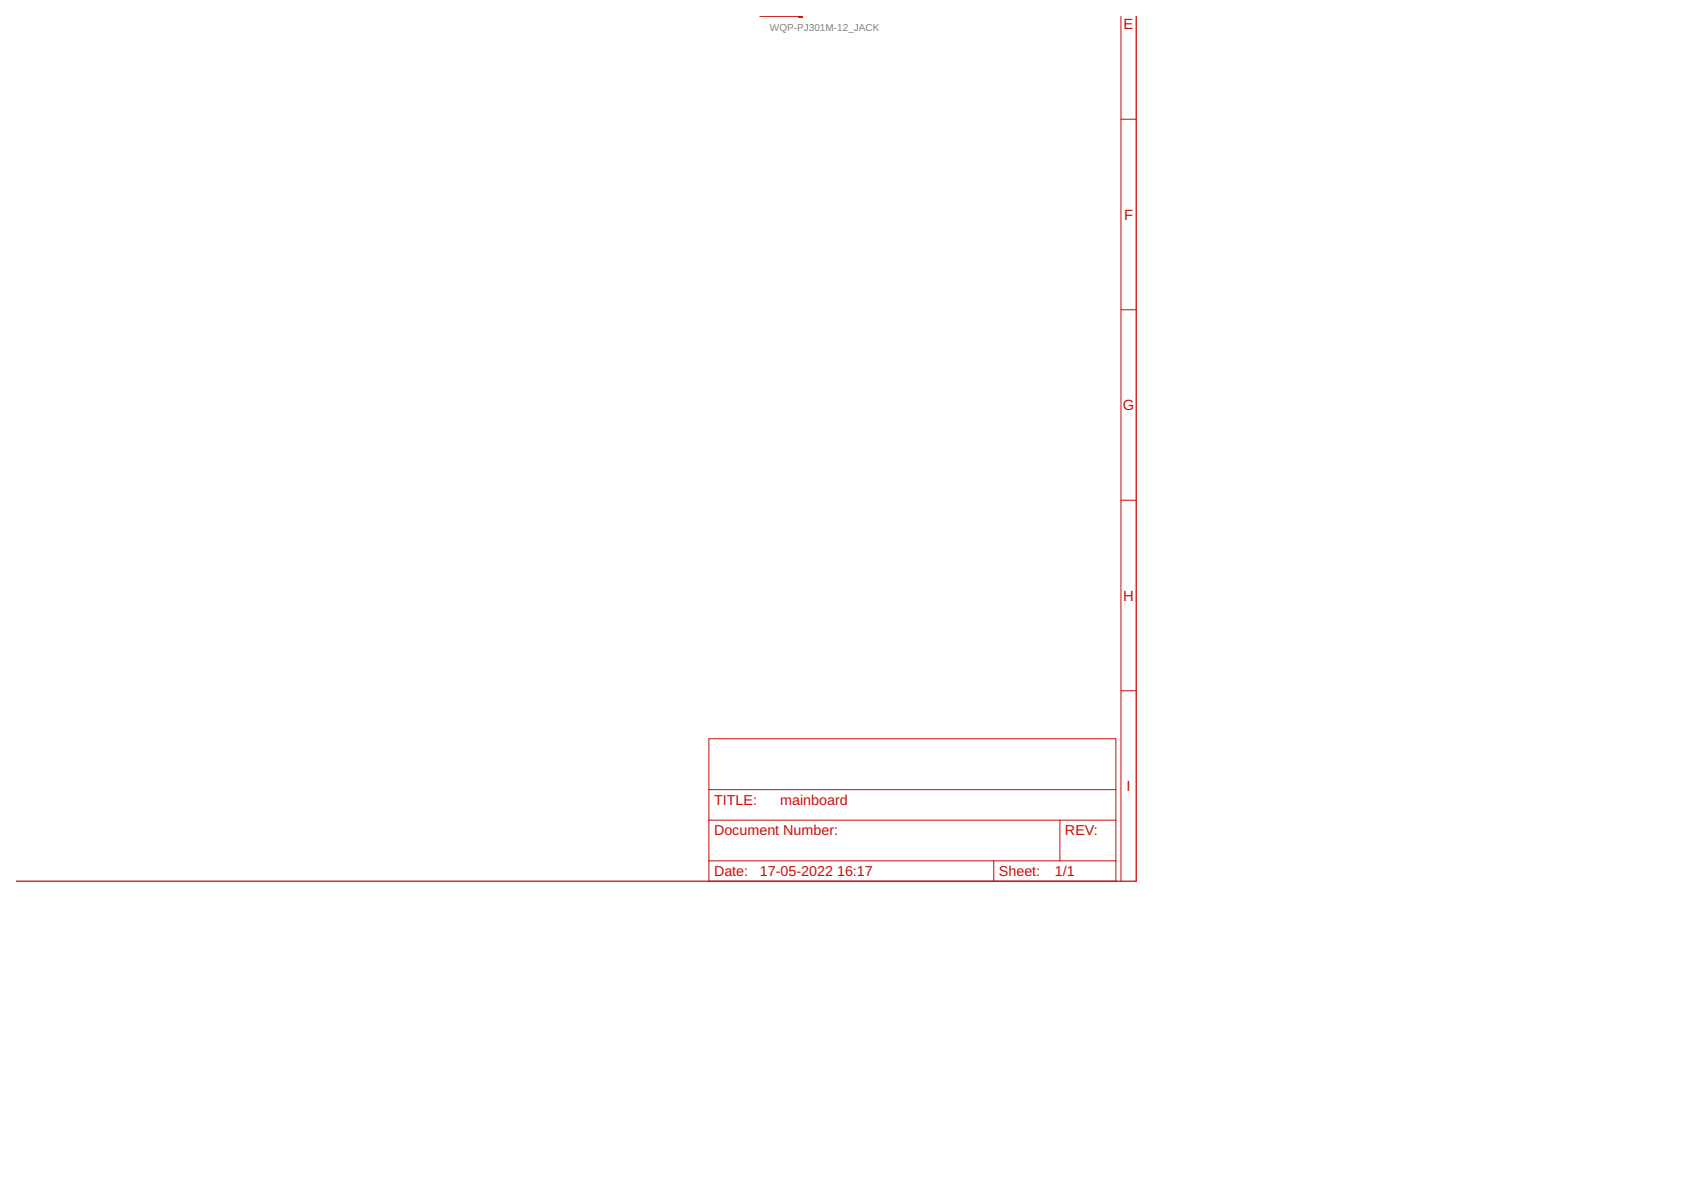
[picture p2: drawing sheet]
<svg xmlns="http://www.w3.org/2000/svg" width="420mm" height="297mm" viewBox="0 0 420 297" stroke-linecap="round" stroke-linejoin="round" font-family="sans-serif">
<defs><g id="words">
<g font-size="3.7" fill="#c90d0c">
<text x="280.5" y="7.3">E</text>
<text x="280.6" y="54.8">F</text>
<text x="280.3" y="102.4">G</text>
<text x="280.4" y="149.9">H</text>
<text x="281.2" y="197.5">I</text>
</g>
<g font-size="3.6" fill="#c90d0c">
<text x="178.2" y="200.9">TITLE:</text>
<text x="194.8" y="200.9">mainboard</text>
<text x="178.2" y="208.5">Document Number:</text>
<text x="265.9" y="208.5">REV:</text>
<text x="178.2" y="218.7">Date:</text>
<text x="189.7" y="218.7">17-05-2022</text>
<text x="209" y="218.7">16:17</text>
<text x="249.4" y="218.7">Sheet:</text>
<text x="263.3" y="218.7">1/1</text>
</g>
<text font-size="2.5" fill="#808080" x="192.2" y="7.6">WQP-PJ301M-12_JACK</text>
<text font-size="2.1" fill="#808080" x="188.1" y="3.7">P$3</text>
</g></defs>
<path d="M283.7 4.1v215.9h-279.6" fill="none" stroke="#c90d0c" stroke-width=".32"/>
<path d="M279.8 4.1v215.9M279.8 29.8h3.9M279.8 77.3h3.9M279.8 124.9h3.9M279.8 172.4h3.9M177 184.4h101.6v35.6h-101.6zM177 197.1h101.6M177 204.7h101.6M177 214.9h101.6M248.1 214.9v5.1M264.6 204.7v10.2" fill="none" stroke="#c90d0c" stroke-width=".25"/>
<path d="M199.3 4.1h1v.2h-1z" fill="#c90d0c" stroke="#c90d0c" stroke-width=".25"/>
<use href="#words"/>
</svg>
